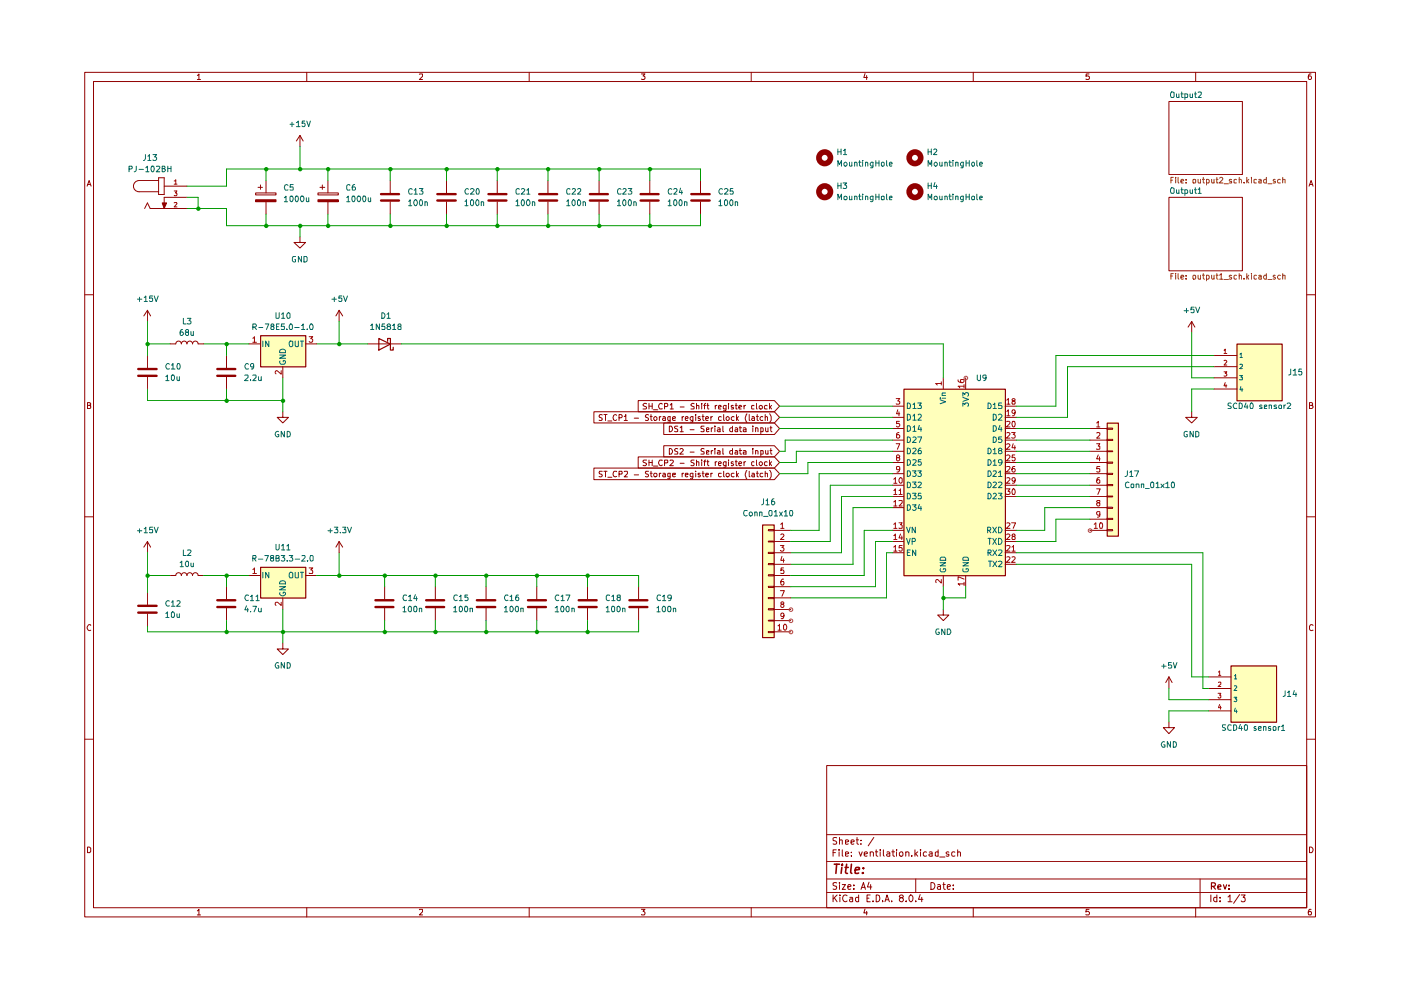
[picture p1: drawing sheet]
<svg xmlns="http://www.w3.org/2000/svg" width="297mm" height="210mm" viewBox="0 0 297 210" stroke-linecap="round" stroke-linejoin="round" font-family="sans-serif">
<g fill="none" stroke="#910000" stroke-width=".21">
<path d="M18 15.3h260.9v179.1h-260.9zM19.8 17.3h257.2v175.2h-257.2zM41.8 16l.4-.3v1.2M41.8 16.9h.7M65 15.3v2M88.9 15.8h.7v.4l-.7 .7h.7M112.2 15.3v2M136 15.7h.8l-.5 .4 .5 .3-.1 .4h-.7M159.3 15.3v2M183.4 15.6l-.3 .8h.8M183.7 16v.9M206.3 15.3v2"/>
<path d="M230.9 15.7h-.6l-.1 .5h.7v.6h-.7M253.5 15.3v2M278 15.7l-.4 .1-.2 .8a.35 .35 0 0 0 .3 .3 .35 .35 0 0 0 .4-.3v-.2a.35 .35 0 0 0-.4-.3 .35 .35 0 0 0-.3 .3M18.5 39.5l.4-1.2 .4 1.2M18.6 39.1h.5M277.6 39.5l.4-1.2 .4 1.2M277.7 39.1h.6M18 62.5h1.8M277 62.5h1.9M18.6 86l.5-.1v-.5h-.5v1.2h.5l.1-.1v-.5h-.2M277.6 86l.6-.1v-.5h-.6v1.2h.5l.3-.4-.3-.2M18 109.6h1.8"/>
<path d="M277 109.6h1.9M19.2 132.6v-.1a.54 .54 0 0 0-.6 .1 .54 .54 0 0 0-.1 .6l.2 .4h.5M278.4 132.6l-.1-.1a.42 .42 0 0 0-.7 .3l.1 .7 .3 .2 .4-.1M18 156.7h1.8M277 156.7h1.9M18.6 179.6h.3l.3 .2v.7l-.1 .3h-.5zM175.3 162.3h101.7v30.2h-101.7zM175.3 177h101.7M177.4 177.6h-.5l-.3 .1v.5l.7 .2 .1 .2-.3 .4-.5-.1M178 178.2l.2-.1 .4 .1v.8M178 177.6v1.4M179.3 178.6l.6-.2-.1-.2h-.5v.7h.5"/>
<path d="M180.4 178.6l.7-.2-.1-.2-.4-.1-.2 .1v.6l.2 .2 .4-.1M181.5 178.1h.5M181.7 177.6v1.2l.3 .2M182.6 178.9v.1M182.6 178.2h.1M185.3 177.6l-1.2 1.7M277.6 179.6a.66 .66 0 0 1 .8 .4 .66 .66 0 0 1-.3 .8h-.5zM41.8 193.1l.4-.3v1.2M41.8 194h.7M65 192.5v1.9M88.9 192.9h.7v.4l-.7 .7h.7M112.2 192.5v1.9"/>
<path d="M136 192.8h.8l-.5 .4 .5 .3-.1 .4h-.7M159.3 192.5v1.9M175.3 189.2h101.7M175.3 186.4h101.7M175.3 182.6h101.7M176.6 189.8v1.4M176.6 180.8h.5M176.9 190.3l.6 .9M177.3 180.2h-.7v1.3M177.4 187.2h-.8v.4l.7 .3 .1 .2-.3 .5-.5-.1M177.5 189.8l-.9 .8M177.9 180.2v.1"/>
<path d="M177.9 180.6v.9M178 187.1v.1M178 187.6v1M178.1 189.8v.1M178.1 190.3v.9M178.6 187.6h.7l-.7 1h.7M178.6 180.2v1.3h.1M179.3 181.1l.6-.2-.1-.2h-.5v.8h.5M179.6 189.9a.68 .68 0 0 0-1 .4 .68 .68 0 0 0 .7 .9l.3-.2M179.8 188.1l.6-.2v-.3h-.5l-.1 .2v.7h.6M180.2 190.3h.5l.1 .9M180.5 181.5h.1"/>
<path d="M180.5 180.7v.1M180.8 190.6h-.5l-.2 .3 .2 .3 .5-.1M181 188.4v.2M181 187.6v.2M182 190.3h-.5l-.1 .2v.4l.2 .3 .4-.1M182 189.8v1.4M182.1 180.6l.4 .9 .3-.9M182.6 188.6l.5-1.5 .4 1.5M182.7 188.1h.7M183.2 181.1l.7-.2-.2-.3-.5 .2v.6l.3 .1h.3M183.4 192.7l-.3 .9h.8M183.7 193.2v.8"/>
<path d="M183.8 190.4h.4M184.2 187l-.3 1.1h.9M184.5 189.8h-.7v1.4h.7M184.5 180.8l.3-.2 .4 .2v.7M184.5 180.6v.9M184.6 187.6v1M185.1 191v.2M185.6 180.6h.5M185.8 189.8h.3a.75 .75 0 0 1 .4 .8 .75 .75 0 0 1-.7 .6zM185.8 180.2v1.2l.3 .1M186.6 180.2v.1M186.6 180.6v.9"/>
<path d="M187.1 191v.2M187.3 180.2v1.2l.2 .1M187.6 191.2l.5-1.4 .5 1.4M187.8 190.8h.6M188.1 180.7l.3-.1 .3 .2v.7M188.7 180.9l-.7 .3 .1 .3h.6M189.1 191v.2M189.1 180.6h.6M189.3 180.2v1.2l.4 .1M190.1 180.2v.1M190.1 180.6v.9M190.7 180.9a.45 .45 0 0 1 .7-.2v.6a.41 .41 0 0 1-.3 .2 .41 .41 0 0 1-.4-.2z"/>
<path d="M191 190.3h-.2l-.1-.3 .6-.2 .2 .2-.1 .3-.7 .3v.3l.3 .3h.3l.2-.3v-.3l-.2-.3M192 180.8l.3-.2 .4 .2v.7M192 180.6v.9M192.1 191v.2M193.1 189.8a.75 .75 0 0 1 .5 .7 .75 .75 0 0 1-.5 .7 .92 .92 0 0 1 0-1.4zM193.3 181.5h.1M194 180.2v1.3M194.2 191v.2M194.2 181l.4 .5M194.2 186.4v2.8M194.6 180.6l-.6 .5M195.1 189.7l-.4 1h1"/>
<path d="M195.2 180.2v.1M195.2 180.6v.9M195.4 190.3v.9M196.4 180.7l-.4-.1-.2 .3v.6h.6M197 180.7h.6v.8M197.4 187.1a.73 .73 0 0 1 .8 .7 .73 .73 0 0 1-.8 .8zM197.6 180.9l-.7 .3 .3 .3h.4M198.8 187.6h.5l.1 1M198.9 180.7l-.3-.1-.3 .2v.7h.6M198.9 180.2v1.3M199.2 181.7h1.1M199.4 187.9l-.5 .1-.2 .2 .2 .4 .5-.1"/>
<path d="M199.9 187.6h.5M200.1 187.1v1.2l.3 .3M200.8 188.1l.7-.2-.1-.3h-.4l-.2 .2 .1 .7h.5M201.2 180.7l-.4-.1-.2 .2 .1 .2 .5 .1v.4h-.6M202.1 188.4v.2M202.1 187.6v.2M202.5 180.7l-.5-.1-.2 .3 .1 .6h.6M203 180.8l.2-.2 .4 .2v.7M203 180.2v1.3M206.3 192.5v1.9M230.9 192.8h-.6l-.1 .6 .2-.2h.3l.3 .3-.1 .4h-.7M253.5 192.5v1.9"/>
<path d="M254.4 186.4v6.1M256.7 189.8v1.4M258 190.3h-.5l-.2 .6a.45 .45 0 0 0 .7 .2M258 189.8v1.4M258.7 191v.2M258.7 190.3v.1M260.4 190.2l.4-.4v1.4M260.4 191.2h.8M262.8 189.7l-1.3 1.8M263.2 189.8h.8l-.4 .5h.3v.8l-.6 .1-.1-.2M278 192.8h-.4l-.2 .5 .1 .7h.5a.43 .43 0 0 0 0-.6 .43 .43 0 0 0-.5-.1l-.1 .2"/>
</g>
<path d="M256.9 187.9h.5a.45 .45 0 0 0 .2-.6l-.7-.1v1.3M257.2 187.9l.5 .6M258.2 188.1l.7-.2-.2-.3-.4 .1-.1 .7 .1 .1h.5M259.4 187.6l.3 .9 .4-.9M260.6 188.4v.1M260.6 187.7v.1" fill="none" stroke="#910000" stroke-width=".25"/>
<path d="M176.9 183.2h1.1M177.4 183.2l-.2 2M178.5 183.9l-.2 1.3M178.6 183.2v.3M179.2 183.9h.6M179.5 183.2l-.2 1.7 .4 .3M180.5 183.2l-.1 1.7 .2 .3M181.3 184.5l.9-.2v-.3l-.6-.1-.2 .3-.1 .9h.7M183 185l.1 .1h-.3l.2-.1-.1 .2M183.1 184v.2" fill="none" stroke="#910000" stroke-width=".34"/>
<g fill="#fff">
<path d="M247.8 21.5h15.6v15.5h-15.6z"/>
<path d="M247.8 41.8h15.6v15.6h-15.6z"/>
</g>
<g fill="#ffb">
<path d="M161.6 111.3h2.5v23.8h-2.5z"/>
<path d="M191.6 82.5h21.5v39.5h-21.5z"/>
<path d="M55.2 120.2h9.6v6.6h-9.6z"/>
<path d="M234.7 89.7h2.4v23.9h-2.4z"/>
<path d="M262.2 72.9h9.6v12h-9.6z"/>
<path d="M261 141.2h9.6v11.9h-9.6z"/>
<path d="M55.2 71.1h9.6v6.6h-9.6z"/>
</g>
<g fill="none" stroke="#910000" stroke-width=".21">
<path d="M33.6 38.3h-4.1a1.19 1.19 0 0 0-1.2 1.2 1.19 1.19 0 0 0 1.2 1.2h4.1M33.6 37.7h1.2v3.5h-1.2zM54.7 39.7h.9M55.2 39.2v.9M56.4 38.3v2.6M63.6 28.7l-.8 1.2M63.6 28.7v2.4M63.6 28.7l.7 1.2M67.8 39.7h1M68.3 39.2v.9M69.5 38.3v2.6M82.7 38.3v2.6"/>
<path d="M94.7 38.3v2.6M105.4 38.3v2.6M116.2 38.3v2.6M127 38.3v2.6M137.8 38.3v2.6M148.5 38.3v2.6M247.8 21.5h15.6v15.5h-15.6zM30.7 44.2l.6-1.2 .5 1.2h3M34.4 43h.9l-.5 1.2zM34.8 41.8v2.4M54.2 40.9h4.3v.4h-4.3zM54.2 42.3h4.3v.5h-4.3z"/>
<path d="M56.4 42.8v2.6M63.6 50.2v1.2h1.2l-1.2 1.2-1.3-1.2h1.3M67.4 40.9h4.3v.4h-4.3zM67.4 42.3h4.3v.5h-4.3zM69.5 42.8v2.6M82.7 42.8v2.6M94.7 42.8v2.6M105.4 42.8v2.6M116.2 42.8v2.6M127 42.8v2.6M137.8 42.8v2.6M148.5 42.8v2.6"/>
<path d="M247.8 41.8h15.6v15.6h-15.6zM71.9 65.8v2.4M71.9 65.8l-.7 1.2M71.9 65.8l.8 1.2M77.9 72.9h7.2M252.7 68.2l-.8 1.2M252.7 68.2v2.3M252.7 68.2l.6 1.2M257.4 75.4h4.8M257.4 77.7h4.8M60 87.3v1.2h1.1l-1.1 1.2-1.2-1.2h1.2M125.9 87.3h38.3l1.1 1.2-1.1 1.2h-38.3z"/>
<path d="M125.9 99.2h38.3l1.1 1.2-1.1 1.3h-38.3zM127.7 88h-.6v.5l.5 .2 .1 .2-.3 .3-.4-.1M127.7 99.9h-.6a.47 .47 0 0 0 0 .5 .47 .47 0 0 0 .5 .2v.4h-.6M128 87.9h.7M128 99.9h.7M128.4 87.9v1.3M128.4 99.9v1.2M128.9 89.3h.8M130.7 88.1v-.1a.61 .61 0 0 0-.7 .3 .61 .61 0 0 0 .1 .7l.3 .2 .3-.2M131.2 88.6l.6-.1v-.5l-.6-.1v1.3M132.3 88.3l.4-.4v1.3M132.3 89.2h.7"/>
<path d="M134.5 88.7h.9M135.3 96.9h28.9l1.1 1.2-1.1 1.1h-28.9zM135.3 84.9h28.9l1.1 1.2-1.1 1.2h-28.9zM137.1 97.6h-.6l-.2 .1 .2 .4 .6 .3-.3 .3h-.5M137.1 85.6l-.5-.1-.3 .3 .1 .2 .5 .2 .2 .3-.2 .2h-.6M137.5 88h-.6v.5l.5 .2 .1 .2-.2 .3-.5-.1M137.5 99.9h-.6a.47 .47 0 0 0 .1 .5 .47 .47 0 0 0 .4 .2v.4h-.6M137.6 86.1h.7M137.6 98.1h.7M137.6 85.5v1.2M137.6 97.6v1.1M137.9 88.3h.4"/>
<path d="M138 87.9v1.1l.3 .2M138 99.9v1l.3 .2M138.3 85.5v1.2M138.3 97.6v1.1M138.5 98.8h1M138.5 86.9h1M138.6 88.6l.4-.3 .3 .3v.3l-.4 .3-.3-.3zM139.8 88.3v.9M140.1 88.3l-.3 .3M140.4 97.6h-.5a.66 .66 0 0 0-.3 .7 .66 .66 0 0 0 .6 .4l.2-.1M140.4 85.7l-.2-.2a.66 .66 0 0 0-.6 .5 .66 .66 0 0 0 .3 .7l.5-.1M140.6 88.4l.3-.1 .2 .2v.7"/>
<path d="M140.7 89.7h23.5l1.1 1.2-1.1 1.2h-23.5zM140.7 94.5h23.5l1.1 1.2-1.1 1.2h-23.5zM140.9 98.1h.7v-.5h-.7v1.1M140.9 86.2h.5l.2-.2v-.3l-.2-.2h-.5v1.2M141.1 88.7h-.5l-.1 .1 .1 .4 .5-.1M141.9 90.4h.4a.66 .66 0 0 1 .3 .7 .66 .66 0 0 1-.7 .4zM141.9 95.1a.66 .66 0 0 1 .7 .4 .66 .66 0 0 1-.3 .8h-.4zM142.1 88.3v1.1l-.5 .1M142.1 88.4l-.4-.1-.1 .2v.5l.1 .2 .4-.1M142.1 97.6h.5l.2 .3-.8 .8h.8M142.1 85.9l.3-.4v1.2M142.1 86.7h.7"/>
<path d="M142.6 88.7h.6v-.3l-.4-.1-.2 .2 .1 .6h.5M143.7 90.4h-.5l-.2 .1 .2 .4 .5 .2v.4h-.7M143.7 95.2l-.4-.1-.3 .2 .1 .3 .6 .3v.3l-.7 .1M144.2 90.7l.3-.3v1.1M144.2 95.3l.4-.2 .3 .3-.8 .9h.8M144.2 91.5h.7M144.2 98.2h.8M144.2 86.3h.8M144.6 88.3v.9M145 88.3l-.4 .3M145.3 88.7h.6l-.2-.4-.4 .2v.5l.2 .2 .3-.1M146.3 91.1h.9"/>
<path d="M146.3 95.9h.9M146.9 88.3v1l-.1 .2h-.4M146.9 88.4l-.3-.1-.3 .3v.3l.3 .3 .3-.1M147.2 97.6h-.5l-.2 .1 .2 .4 .5 .1v.4l-.2 .1h-.5M147.2 85.6l-.5-.1-.2 .3 .1 .2 .6 .3v.3l-.7 .1M147.5 87.9v.2M147.5 99.9v.1M147.5 88.3v.9M147.7 98.1l.1-.2 .4 .1v.7M147.7 86h.5v.7M147.7 85.5v1.2M147.7 97.6v1.1"/>
<path d="M148.4 88.4h-.4v.3h.4l.1 .3-.1 .2-.4-.1M148.8 97.6h.1M148.8 85.5v.2M148.8 86v.7M148.8 97.9v.8M148.9 88.3h.4M149 87.9v1.1l.3 .2M149 99.9v1l.3 .2M149.2 97.9h.4M149.2 86h.4M149.3 90.4h-.6l-.1 .1 .1 .4 .6 .2v.4h-.7M149.3 95.2l-.4-.1-.3 .2 .1 .3 .6 .3v.3l-.7 .1"/>
<path d="M149.6 88.7h.6l-.2-.4-.4 .2v.5l.2 .2 .3-.1M149.6 97.6l-.2 .1v1M149.6 85.5l-.2 .2v1M149.8 91.1l.5-.1v-.2h-.5v.7h.5M149.8 95.9l.5-.1v-.2h-.5v.7h.5M149.9 97.9h.4M149.9 86h.4M150 97.6v1l.3 .1M150 85.5v1l.3 .2M150.7 88.3v.9M150.8 90.7v.8M150.8 95.5v.8"/>
<path d="M151.1 88.3l-.4 .3M151.1 90.7l-.3 .2M151.1 95.5l-.3 .3M151.6 90.4h.1M151.6 95.1v.2M151.6 90.7v.8M151.6 95.5v.8M151.7 86v.7M151.7 97.9v.8M152 97.9l-.3 .2M152 86h-.3v.2M152.2 90.8l.3-.1 .2 .2v.6"/>
<path d="M152.2 95.6l.3-.1 .2 .2v.6h-.5l-.1-.3 .6-.2M152.3 98.3l.6-.1-.1-.3-.5 .2v.5l.2 .1h.3M152.3 86.4l.6-.2-.1-.2-.5 .1v.4l.1 .2h.4M152.7 91l-.5 .1-.1 .2 .1 .2h.5M152.9 88.4l-.3-.1-.3 .3 .1 .5h.5M153.3 90.4v1.1h.1M153.3 95.1v1.2h.1M153.4 87.9v1.2l.2 .1M153.4 99.9v1.1l.2 .1M153.9 88.6l.5-.3 .2 .3v.3l-.4 .3-.3-.3zM153.9 97.9v1l-.1 .2h-.4M153.9 98l-.3-.1-.3 .2 .1 .6h.5"/>
<path d="M153.9 86v.9l-.2 .2h-.3M153.9 86a.36 .36 0 0 0-.6 .2l.1 .5h.5M154.4 97.6h.1M154.4 85.5v.2M154.4 86v.7M154.4 97.9v.8M155.3 90.8l-.3-.1-.3 .2 .1 .6h.5M155.3 95.1v1.2h-.4l-.2-.2 .1-.5h.5M155.3 90.4v1.1M155.5 98h-.5v.2l.4 .1 .1 .3-.1 .1h-.4M155.5 86h-.5v.3l.5 .1v.1v.2h-.5M155.6 88.4l-.3-.1-.3 .3v.3l.3 .3 .3-.1"/>
<path d="M155.9 90.8l.3-.1 .2 .2v.6M155.9 95.6l.3-.1 .2 .2v.6h-.5l-.1-.3 .2-.1 .4-.1M155.9 97.9h.4M155.9 86h.4M156.1 97.6v1.1h.2M156.1 85.5v1.2h.2M156.1 87.9v1.3M156.1 99.9v1.2M156.2 88.7l.4 .5M156.4 91l-.5 .1-.1 .2 .2 .2h.4M156.6 88.3l-.5 .5M156.6 98.3l.6-.1-.1-.3-.5 .2v.5l.2 .1h.4"/>
<path d="M156.6 86.4l.6-.2-.1-.2-.5 .1v.4l.1 .2h.5M156.7 90.7h.5M156.7 95.5h.5M156.9 90.4v1l.3 .1M156.9 95.1v1l.1 .2h.2M157.6 90.8l.4-.1 .2 .2v.6M157.6 95.6l.4-.1 .2 .2v.6h-.6v-.4l.6-.1M157.7 86v.7M157.7 97.9v.8M158.1 97.9l-.4 .2M158.1 86h-.4v.2M158.2 91l-.6 .1v.4h.6"/>
<path d="M158.3 87.7a1.44 1.44 0 0 0 0 1.9M158.3 99.8a1.32 1.32 0 0 0 0 1.7M158.8 87.9v1.2l.2 .1M158.8 99.9v1.1l.2 .1M159.4 88.4l.4-.1 .1 .2v.7M159.6 90.4h.1M159.6 95.1v.2M159.6 90.7v.8M159.6 95.5v.8M159.9 98l-.4-.1-.1 .2v.5l.1 .1h.4M159.9 86h-.5v.6l.5 .1M159.9 88.7h-.4l-.1 .1 .1 .4 .4-.1"/>
<path d="M160.2 90.9l.2-.2 .3 .2v.6M160.2 95.6l.3-.1 .2 .2v.6M160.2 90.7v.8M160.2 95.5v.8M160.4 97.6v1l.1 .1M160.4 85.5v1l.1 .2M160.4 88.3h.4M160.5 87.9v1.2l.3 .1M160.5 99.9v1.1l.3 .1M161 98.1l.4-.2 .2 .2v.4l-.4 .2-.2-.2zM161.1 86h.5v.5l-.1 .2h-.4l-.1-.2zM161.3 90.8l.3-.1 .2 .2v.6h-.5"/>
<path d="M161.3 95.6h.5v.6l-.5 .1M161.3 90.7v1.3M161.3 95.5v1.2M161.7 88.4l-.3-.1-.3 .3v.3l.3 .3 .3-.1M162.2 88.5l.2-.2 .3 .2v.7M162.2 87.9v1.3M162.2 99.9v1.2M162.3 90.7v.7l.2 .1h.3M162.3 95.5l.1 .8 .4-.1M162.7 98l-.4-.1-.2 .2 .1 .6h.5M162.7 86a.36 .36 0 0 0-.6 .2l.1 .5h.5M162.8 90.7v.8"/>
<path d="M162.8 95.5v.8M163.2 87.7a1.28 1.28 0 0 1 .1 1.6l-.1 .3M163.2 99.8l.3 .5v.7l-.3 .5M163.2 85.5v1.2M163.2 97.6v1.1M163.3 90.7h.4M163.3 95.5h.4M163.3 98.2l.3 .5M163.3 86.3l.3 .4M163.4 90.4v1l.3 .1M163.4 95.1v1l.3 .2M163.6 97.9l-.4 .5"/>
<path d="M163.6 86l-.4 .4M189.2 86.1h2.4M189.2 88.5h2.4M189.2 90.9h2.4M189.2 93.3h2.4M189.2 95.7h2.4M189.2 98.1h2.4M200 80.1v2.4M204.7 80.1v2.4M213.1 86.1h2.4M213.1 88.5h2.4M213.1 90.9h2.4"/>
<path d="M213.1 93.3h2.4M213.1 95.7h2.4M213.1 98.1h2.4M231.1 90.9h3.6M231.1 93.3h3.6M231.1 95.7h3.6M231.1 98.1h3.6M234.7 98h1.2v.2h-1.2zM234.7 95.6h1.2v.2h-1.2zM234.7 93.1h1.2v.3h-1.2zM234.7 90.8h1.2v.2h-1.2zM252.7 87.3v1.2h1.1l-1.1 1.2-1.3-1.2h1.3"/>
<path d="M257.4 80.1h4.8M257.4 82.5h4.8M31.3 114.8v2.4M31.3 114.8l-.8 1.2M31.3 114.8l.6 1.2M71.9 114.8l-.7 1.2M71.9 114.8v2.4M71.9 114.8l.8 1.2M128.9 101.2h.8M130.7 100l-.5-.1a.61 .61 0 0 0-.2 .8 .61 .61 0 0 0 .7 .3M131.2 100.5h.6v-.6h-.6v1.2M132.3 100h.7v.4l-.7 .7h.7"/>
<path d="M134.5 100.7h.9M137.9 100.3h.4M138.6 100.5l.2-.2h.3l.2 .2-.1 .5h-.5zM139.8 100.3v.8M140.1 100.3h-.2l-.1 .2M140.6 100.3h.4l.1 .8M141.1 100.6l-.5 .1-.1 .2 .1 .2 .5-.1M142.1 101h-.5l.1-.7h.4v1.1l-.2 .1-.3-.1M142.6 100.7l.6-.1v-.3h-.5l-.1 .2 .1 .5h.5M144.6 100.3v.8M145 100.3h-.3l-.1 .2M145.3 100.7l.6-.1-.1-.3h-.4l-.1 .2v.4l.2 .2 .3-.1"/>
<path d="M146.9 101h-.5l-.1-.5 .2-.2h.4v1l-.2 .2-.3-.1M147.5 100.3v.8M148.4 100.3h-.4v.4h.4l.1 .2-.1 .2-.4-.1M148.9 100.3h.4M149.6 100.7l.6-.1-.1-.3h-.4l-.1 .2v.4l.2 .2 .3-.1M150.7 100.3v.8M151.1 100.3h-.3l-.1 .2M152.9 100.3h-.5l-.1 .6a.36 .36 0 0 0 .6 .1M153.9 100.5l.2-.2h.3l.2 .2-.1 .5h-.5zM155.6 100.3h-.4l-.2 .2 .1 .5h.5M156.2 100.7l.4 .4M156.6 100.3l-.5 .5"/>
<path d="M159.4 100.3h.5v.8M159.9 100.6l-.5 .1v.2l.1 .2 .4-.1M160.4 100.3h.4M161.7 100.3h-.4l-.2 .2 .1 .5h.5M162.2 100.4l.5-.1v.8M162.9 119.5h1.2v.2h-1.2zM162.9 117.1h1.2v.3h-1.2zM162.9 114.7h1.2v.2h-1.2zM162.9 112.3h1.2v.2h-1.2zM164.1 112.5h3.6M164.1 114.8h3.6M164.1 117.2h3.6"/>
<path d="M164.1 119.6h3.6M189.2 112.5h2.4M189.2 114.8h2.4M189.2 117.2h2.4M189.2 102.9h2.4M189.2 105.3h2.4M189.2 107.6h2.4M189.2 100.4h2.4M213.1 112.5h2.4M213.1 114.8h2.4M213.1 117.2h2.4M213.1 119.6h2.4"/>
<path d="M213.1 102.9h2.4M213.1 105.3h2.4M213.1 100.4h2.4M231.1 112.5h3.6M231.1 102.9h3.6M231.1 105.3h3.6M231.1 107.6h3.6M231.1 100.4h3.6M231.1 110.1h3.6M234.7 112.3h1.2v.2h-1.2zM234.7 109.9h1.2v.3h-1.2zM234.7 107.5h1.2v.3h-1.2z"/>
<path d="M234.7 105.2h1.2v.1h-1.2zM234.7 102.7h1.2v.3h-1.2zM234.7 100.3h1.2v.3h-1.2zM31.3 125.6v2.6M31.3 130.1v2.7M36.1 122h1.2a.59 .59 0 0 1 .6-.6 .59 .59 0 0 1 .6 .6 .59 .59 0 0 1 .5-.6 .59 .59 0 0 1 .6 .6 .59 .59 0 0 1 .6-.6 .59 .59 0 0 1 .6 .6 .59 .59 0 0 1 .6-.6 .59 .59 0 0 1 .6 .6h1.2M48 124.4v2.6M48 129v2.6M52.8 122h2.4M60 136.3v1.3h1.1l-1.1 1.2-1.2-1.2h1.2M60 126.8v2.4M64.8 122h2.4"/>
<path d="M81.5 124.4v2.6M81.5 129v2.6M92.3 124.4v2.6M92.3 129v2.6M103.1 124.4v2.6M103.1 129v2.6M113.8 124.4v2.6M113.8 129v2.6M124.6 124.4v2.6M124.6 129v2.6M135.4 124.4v2.6M135.4 129v2.6"/>
<path d="M162.9 133.9h1.2v.2h-1.2zM162.9 131.5h1.2v.2h-1.2zM162.9 129h1.2v.3h-1.2zM162.9 126.7h1.2v.2h-1.2zM162.9 124.3h1.2v.3h-1.2zM162.9 121.8h1.2v.3h-1.2zM164.1 134h3.6M164.1 122h3.6M164.1 124.4h3.6M164.1 126.8h3.6M164.1 129.2h3.6M164.1 131.6h3.6"/>
<path d="M200 129.2v1.2h1.2l-1.2 1.2-1.2-1.2h1.2M200 122v2.4M204.7 122v2.4M247.8 153.1v1.2h1.2l-1.2 1.2-1.2-1.2h1.2M247.8 143.5l-.6 1.2M247.8 143.5v2.5M247.8 143.5l.7 1.2M256.2 143.5h4.8M256.2 146h4.8M256.2 148.4h4.8M256.2 150.7h4.8"/>
</g>
<g fill="none" stroke="#910000" stroke-width=".51">
<path d="M80.8 42.5h3.8M80.8 41.2h3.8M92.7 42.5h3.9M92.7 41.2h3.9M103.6 42.5h3.8M103.6 41.2h3.8M114.3 42.5h3.8M114.3 41.2h3.8M125.1 42.5h3.8M125.1 41.2h3.8M135.8 42.5h3.8M135.8 41.2h3.8"/>
<path d="M146.6 42.5h3.9M146.6 41.2h3.9M29.3 129.9h3.9M29.3 128.5h3.9M46.1 128.7h3.8M46.1 127.3h3.8M79.6 128.7h3.8M79.6 127.3h3.8M90.4 128.7h3.8M90.4 127.3h3.8M101.1 128.7h3.9M101.1 127.3h3.9"/>
<path d="M111.9 128.7h3.9M111.9 127.3h3.9M122.7 128.7h3.8M122.7 127.3h3.8M133.4 128.7h3.9M133.4 127.3h3.9"/>
</g>
<g fill="none" stroke="#910000" stroke-width="1.2">
<circle cx="174.9" cy="33.5" r="1.23"/>
<circle cx="194" cy="33.5" r="1.23"/>
<circle cx="174.9" cy="40.7" r="1.23"/>
<circle cx="194" cy="40.7" r="1.23"/>
</g>
<path d="M54.2 42.6h4.3M67.4 42.6h4.3" fill="none" stroke="#910000" stroke-width=".42"/>
<path d="M80.3 71.8l2.5 1.2-2.5 1.2zM82.2 72.4v-.6h.6v2.4h.6v-.6M262.3 73h9.5v12h-9.5zM191.7 82.5h21.5v39.6h-21.5zM234.8 89.7h2.3v24h-2.3zM161.7 111.3h2.4v23.9h-2.4zM55.3 120.3h9.5v6.5h-9.5zM261 141.2h9.7v11.9h-9.7z" fill="none" stroke="#910000" stroke-width=".25"/>
<g fill="none" stroke="#b90000" stroke-width=".21">
<path d="M259.5 74.3l.3-.3v.9M259.5 76.5a.31 .31 0 0 1 .4-.1 .31 .31 0 0 1 .1 .4l-.5 .6h.6M259.5 78.8h.6l-.3 .4 .3 .1v.3l-.2 .2-.4-.1M259.5 74.9h.6M190 84.5h.8l-.5 .5 .5 .2v.3l-.2 .2-.6-.1M190 94.1h.8l-.5 1.2M190.3 97l-.2-.4 .4-.2 .3 .4-.3 .2-.4 .1v.5l.2 .1h.2l.3-.2v-.3l-.3-.2M190.3 86.9l-.2 .8h.7M190.6 91.7l-.5 .3v.8h.6l.1-.4-.3-.3h-.2l-.2 .3M190.6 87.3v.9M190.7 89.3h-.6v.5h.6l.1 .5-.3 .2-.4-.1M190.8 99.4l-.2 .2-.5-.1v-.5l.5-.1a.88 .88 0 0 1-.2 1.2h-.2"/>
<path d="M199.6 81.3h-1.2l.3 .3M199.6 81v.6M203.1 80.5a.72 .72 0 0 0 .6 .6 .72 .72 0 0 0 .7-.2l-.2-.5h-.5l-.1 .5 .3 .2M204.4 81.9h-1.3l.4 .3M204.4 81.5v.7M213.5 84.9l.3-.4v1.2M213.5 87.2l.3-.3v1.3M213.5 89.4l.5-.1 .1 .4-.7 .8h.7M213.5 91.8l.4-.1 .2 .3-.7 .9h.7M213.5 94.2l.4-.1 .2 .3-.7 .9h.7M213.5 96.6l.4-.2 .2 .4-.7 .9h.7M213.5 99l.5-.1 .1 .3-.7 .9h.7"/>
<path d="M213.5 85.7h.6M213.5 88.2h.6M214.5 91.7h.7l-.4 .4 .4 .1v.6h-.7M214.6 89.4l.1-.1a.59 .59 0 0 1 .6 .4 .59 .59 0 0 1-.1 .7l-.2 .1-.4-.1zM214.8 85h-.2v-.2a.35 .35 0 0 1 .3-.3 .35 .35 0 0 1 .3 .3v.2l-.6 .1v.6h.6v-.4l-.2-.3M214.8 94.1l-.2 .8h.7M215.2 96.4h-.6v.6h.6v.6l-.5 .1-.1-.1M215.2 98.9l-.5 .1-.1 .8a.35 .35 0 0 0 .3 .3 .35 .35 0 0 0 .3-.3v-.2a.35 .35 0 0 0-.3-.3 .35 .35 0 0 0-.3 .3M215.2 94.5v.8M215.2 87.4a.35 .35 0 0 1-.3 .3 .35 .35 0 0 1-.3-.3v-.4l.4-.1a.72 .72 0 0 1 .2 .7 .72 .72 0 0 1-.6 .6M232.5 89.7l.3-.4v1.2M232.5 91.8h.7v.4l-.7 .7h.7"/>
<path d="M232.5 94.1h.7l-.4 .5 .4 .1v.5h-.7M232.5 90.5h.7M232.8 96.4l-.3 .9h.8M233.1 96.9v.8M233.2 98.9h-.6l-.1 .5h.7v.6h-.7M259.8 81.1l-.3 .7h.6M259.9 81.5v.6M165.5 115.7h.7l-.4 .4 .3 .1v.6l-.5 .1-.1-.2M165.5 111.2l.4-.4v1.2M165.5 113.4l.5-.2 .2 .4-.7 .8h.7M165.5 112h.7M165.8 118l-.3 .8h.8"/>
<path d="M166.1 118.5v.7M189.5 101.6l.3-.3v1.2M189.5 104l.3-.4v1.2M189.5 106.4l.3-.3v1.2M189.5 111.2l.3-.4v1.2M189.5 113.6l.3-.4v1.2M189.5 116l.3-.3v1.2M189.5 112h.7M189.5 102.5h.7M189.5 104.8h.7M189.5 107.3h.7M189.5 114.4h.7"/>
<path d="M189.5 116.9h.7M190.6 104h.2l.1-.4v1.2M190.6 106.2h.7v.4l-.7 .7h.7M190.6 110.8h.7l-.4 .5 .4 .1v.5h-.7M190.6 104.8h.7M190.8 101.4l.2-.1 .3 .2v.7l-.4 .3a.7 .7 0 0 1-.1-1.1zM190.9 113.2l-.3 .9h.8M191.2 113.6v.8M191.3 115.7h-.6l-.1 .5h.7v.5l-.2 .2h-.3l-.2-.2M213.4 103.6h.7l-.4 .6 .4 .1v.4l-.1 .1-.6-.1M213.5 115.8l.5-.1 .1 .3-.7 .9h.7M213.5 118.1l.4-.1 .2 .4-.7 .8h.7"/>
<path d="M213.5 110.9l.4-.1 .2 .4-.7 .8h.7M213.5 113.4l.4-.2 .2 .4-.7 .8h.7M213.5 101.4l.4-.1 .2 .3-.7 .9h.7M214.5 110.8h.8l-.5 1.2M214.6 116l.3-.3v1.2M214.6 118.1l.4-.1 .2 .4-.7 .8h.7M214.6 116.9h.6M214.8 113.7h-.2a.31 .31 0 0 1 .1-.4 .31 .31 0 0 1 .5 .1v.3l-.6 .1v.6h.6v-.4l-.2-.3M214.8 103.6a.75 .75 0 0 1 .3 1.2h-.4l-.1-.4v-.6zM215.2 101.8l-.4 .2h-.2v-.5a.35 .35 0 0 1 .3-.2 .35 .35 0 0 1 .3 .2l-.1 .9-.5 .1M232 111.2l.3-.4v1.2M232 112h.7"/>
<path d="M232.5 103.6h.8l-.5 1.2M232.8 106.6l-.3-.3 .2-.2h.4l.1 .3-.7 .4v.2l.3 .3 .4-.2v-.4l-.2-.1M233.1 101.3h-.3a.73 .73 0 0 0 0 1.2l.4-.1v-.5l-.4-.2-.3 .3M233.2 110.9l.3-.1a.86 .86 0 0 1 .1 1.2l-.4-.1zM233.2 109l-.2 .2h-.2l-.3-.2v-.4l.2-.1 .5 .1v.8l-.5 .3M53.6 120.7l.3-.3v1.2M53.6 121.6h.8M59.6 127.7v.7l-.7-.7h-.4l-.2 .2v.3l.2 .2M65.5 120.4h.8l-.4 .4 .4 .3-.1 .5-.7-.1M164.9 132.7l.4-.4v1.3M164.9 133.6h.7M165.5 125.2h.8l-.5 1.2"/>
<path d="M165.8 128.1l-.3-.2a.35 .35 0 0 1 .4-.3 .35 .35 0 0 1 .3 .3l-.2 .2a.36 .36 0 0 0-.5 .4 .36 .36 0 0 0 .6 .3 .36 .36 0 0 0 0-.6l-.1-.1M166.1 120.4h-.5l-.1 .6 .2-.2 .4 .1v.7l-.6-.1M166.1 122.8h-.2a.93 .93 0 0 0-.3 1.2h.5l.1-.5-.1-.2h-.5l-.1 .2M166.2 130.5a.35 .35 0 0 1-.3 .2 .35 .35 0 0 1-.4-.2l.1-.4h.5v.8l-.1 .3h-.4M166.4 132.3a.68 .68 0 0 1 .4 .7 .68 .68 0 0 1-.4 .6l-.3-.2v-.8zM199.6 122.9v.7l-.9-.7-.3 .2 .1 .4M204.4 123.8h-1.3l.4 .2v.1M204.4 122.8l-1.3-.5v.7M204.4 123.5v.6M258.2 147h.6l-.2 .4 .2 .1v.3l-.1 .2-.5-.2M258.3 142.5l.3-.2v.9M258.3 144.7l.5-.1v.4l-.6 .6h.6"/>
<path d="M258.3 143.2h.5M258.6 149.4l-.3 .6h.6M258.8 149.7v.7"/>
</g>
<g fill="none" stroke="#006665" stroke-width=".21">
<path d="M262.8 79.6h.6l-.3 .3 .3 .1v.4h-.6M262.9 75.1l.3-.2v.9M262.9 77.3l.4-.1 .1 .5-.6 .5h.6M262.9 75.8h.5M192.4 85.4a.66 .66 0 0 1 .6 .5 .66 .66 0 0 1-.2 .7h-.4zM192.4 87.8a.64 .64 0 0 1 .7 .6 .64 .64 0 0 1-.7 .7zM192.4 90.3h.4a.66 .66 0 0 1 .2 .7 .66 .66 0 0 1-.6 .5zM192.4 92.6l.6 .2 .1 .3-.1 .6-.4 .1h-.2zM192.4 95a.66 .66 0 0 1 .6 .4 .66 .66 0 0 1-.2 .8h-.4zM192.4 97.5h.4a.66 .66 0 0 1 .2 .7 .66 .66 0 0 1-.6 .5zM192.4 99.8h.4a.66 .66 0 0 1 .2 .8 .66 .66 0 0 1-.6 .4zM193.5 99.8h.7l-.4 .5 .4 .2v.4h-.7"/>
<path d="M193.6 85.8l.3-.4v1.2M193.6 88.2l.3-.4v1.3M193.6 90.6l.3-.3v1.2M193.6 92.7l.4-.1 .2 .4-.7 .8h.7M193.6 95.2l.4-.2 .2 .3-.7 .9h.7M193.6 97.6l.5-.1 .1 .3-.7 .9h.7M193.6 86.6h.6M193.6 89.1h.6M193.6 91.5h.6M194.6 85.4h.7l-.4 .6h.4v.1v.5l-.7-.1M194.6 92.6h.8l-.5 1.2M194.6 99.8h.7l-.4 .5 .4 .2v.4h-.7"/>
<path d="M194.7 88l.4-.2 .2 .4-.7 .9h.7M194.9 90.2l-.2 .8h.7M195.3 95h-.3a.93 .93 0 0 0-.3 1.2h.6v-.5v-.2h-.6v.2M195.3 97.5h-.6v.5h.6v.6l-.5 .1-.1-.2M195.3 90.6v.9M199.3 84.8l1.2 .4-1.2 .4M199.3 84.4h.1M199.7 84.4h.8M199.7 83.8h.8M200.5 83.3h-.8l.1 .5M204.1 86.1v-.7l.5 .4 .1-.4h.5l.1 .2v.4l-.1 .1M204.1 84.3l1.2 .4-1.2 .4"/>
<path d="M204.1 84v-.8l.5 .5 .1-.4h.5l.1 .5-.1 .2M209.5 85.4a.66 .66 0 0 1 .6 .5 .66 .66 0 0 1-.2 .7h-.4zM209.5 95a.66 .66 0 0 1 .6 .4 .66 .66 0 0 1-.2 .8h-.4zM209.5 97.5h.4a.66 .66 0 0 1 .2 .7 .66 .66 0 0 1-.6 .5zM209.5 99.8h.4a.66 .66 0 0 1 .2 .8 .66 .66 0 0 1-.6 .4zM210.6 85.8l.3-.4v1.2M210.6 87.8a.64 .64 0 0 1 .7 .6 .64 .64 0 0 1-.7 .7zM210.6 90.3h.4a.66 .66 0 0 1 .2 .7 .66 .66 0 0 1-.6 .5zM210.6 92.6l.6 .2 .1 .3-.1 .6-.4 .1h-.2zM210.6 95.3l.3-.3v1.2M210.6 97.8l.3-.3v1.2M210.6 99.9l.6-.1 .1 .4-.8 .8h.8"/>
<path d="M210.6 86.6h.7M210.6 96.2h.7M210.6 98.7h.7M211.7 88l.2-.2h.3l.2 .3v.3l-.7 .7h.7M211.9 95.5l-.2-.2 .2-.3h.3l.2 .3-.7 .5 .2 .4h.4l.1-.2v-.2l-.2-.3M212 90.2l-.3 .8h.7M212.3 90.6v.9M212.4 85.4h-.6l-.1 .6h.6l.1 .1v.4l-.1 .1-.6-.1M212.4 92.6h-.6l-.1 .6 .2-.1h.3l.2 .2v.4h-.7M212.4 98l-.1 .1h-.4l-.2-.1v-.4l.2-.1h.4l.1 .1-.1 .9-.4 .2M263.1 82l-.2 .6h.6M263.3 82.3v.7"/>
<path d="M192.2 111.8l.4 1.2 .4-1.2M192.2 114.1l.4 1.3 .4-1.3M192.4 102.2a.66 .66 0 0 1 .6 .4 .66 .66 0 0 1-.2 .8h-.4zM192.4 104.6a.66 .66 0 0 1 .6 .4 .66 .66 0 0 1-.2 .8h-.4zM192.4 107h.4a.66 .66 0 0 1 .2 .8 .66 .66 0 0 1-.6 .4zM192.4 117.1h.4M193 116.6h-.6v1.2h.6M193.4 114.8h.5l.2-.1v-.4l-.2-.2h-.5v1.3M193.5 102.2h.7l-.4 .4 .4 .3v.3l-.1 .2-.6-.1M193.5 104.6h.7l-.4 .5 .4 .2v.3l-.1 .2-.6-.1M193.5 107h.7l-.4 .5h.4v.5l-.2 .2h-.4l-.1-.2M194.1 111.8v1.2l-.7-1.2v1.2"/>
<path d="M194.2 116.6v1.2l-.7-1.2v1.2M194.7 102.3l.4-.1 .2 .3-.7 .9h.7M194.9 106.9l-.2 .9h.7M195.3 104.6h-.6v.6l.6-.1v.7l-.6-.1M195.3 107.4v.8M199.3 119.3h1.2l-1.2 .7h1.2M199.4 118.3l.2-.2h.7l.2 .4v.3h-1.2zM204.1 119.3h1.2l-1.2 .7h1.2M204.1 118.3l.3-.2h.6l.3 .4v.3h-1.2zM209.4 112.5l.6-.1v-.5l-.6-.1v1.2M209.5 117.2l.6-.1 .1-.3-.2-.2h-.5v1.2M209.5 102.2a.66 .66 0 0 1 .6 .4 .66 .66 0 0 1-.2 .8h-.4z"/>
<path d="M209.5 104.6a.66 .66 0 0 1 .6 .4 .66 .66 0 0 1-.2 .8h-.4zM209.5 114.1h.7M209.6 119h.6M209.6 112.5l.5 .5M209.7 117.2l.5 .6M209.8 114.1v1.3M209.9 119v1.2M210.5 116.6l.8 1.2M210.5 119l.8 1.2M210.5 111.8l.8 1.2M210.5 114.1l.8 1.3M210.6 102.3l.4-.1 .3 .3-.8 .9h.8"/>
<path d="M210.6 104.7l.4-.1 .3 .3-.8 .9h.8M211.3 111.8l-.8 1.2M211.3 114.1l-.8 1.3M211.3 116.6l-.8 1.2M211.3 119l-.8 1.2M211.7 116.7l.6-.1 .1 .2v.3l-.7 .7h.7M211.7 119.1l.5-.1 .2 .2-.7 1h.7M211.7 100.2l.4-.4v1.2M211.7 111.8a.66 .66 0 0 1 .7 .4 .66 .66 0 0 1-.2 .8h-.5zM211.7 114.1a.65 .65 0 0 1 .7 .7 .65 .65 0 0 1-.7 .6zM211.7 102.3l.5-.1 .2 .3-.7 .9h.7M211.7 104.6h.7l-.4 .5 .4 .2v.3l-.1 .2-.6-.1"/>
<path d="M211.7 101h.7M55.7 121.3v1.2M57 121.3v1.2l-.7-1.2v1.2M59.3 124.4h1.3l-1.3 .7h1.3M59.4 125.7h-.1a.6 .6 0 0 0 .6 .6 .6 .6 0 0 0 .6-.6l-.5-.1v.2M59.5 123.2h.9l.2 .6h-1.3zM61.6 121.3l.5 .2v.9l-.2 .1h-.4a.86 .86 0 0 1 .1-1.2zM62.6 121.3v1.1l.2 .1 .5-.1v-1.1M63.7 121.3h.7M64 121.3v1.2M199.4 120.6a.45 .45 0 0 0 .2 .7h.7a.45 .45 0 0 0 .1-.7h-.4v.1M204.1 120.6v.5l.3 .2h.6l.2-.2v-.5h-.4v.1"/>
<path d="M261.6 147.8h.6l-.3 .4h.2l.1 .4-.1 .2-.5-.1M261.7 143.3l.3-.3v.9M261.7 145.5l.4-.1 .1 .3-.6 .7h.6M261.7 143.9h.5M261.9 150.1l-.2 .7h.6M262.1 150.6v.5"/>
</g>
<path d="M34.4 43h.9l-.5 1.2z" fill="#910000"/>
<g fill="none" stroke="#910000" stroke-width=".21">
<path d="M34.8 39.5h4.8M34.8 44.2h4.8M34.8 41.8h4.8M31.3 65.8v2.4M31.3 75.4v2.6M31.3 79.9v2.6M31.3 65.8l-.8 1.2M31.3 65.8l.6 1.2M36.1 72.9h1.2a.59 .59 0 0 1 .6-.6 .59 .59 0 0 1 .6 .6 .59 .59 0 0 1 .5-.6 .59 .59 0 0 1 .6 .6 .59 .59 0 0 1 .6-.6 .59 .59 0 0 1 .6 .6 .59 .59 0 0 1 .6-.6 .59 .59 0 0 1 .6 .6h1.2M48 75.4v2.6M48 79.9v2.6M52.8 72.9h2.4"/>
<path d="M60 77.7v2.4M64.8 72.9h2.4"/>
</g>
<path d="M36.9 38.4l.4-.3v.9M36.9 39h.6M36.9 43l.5-.1 .1 .2-.6 .8h.6M36.9 40.5h.6l-.3 .4h.2l.1 .4-.1 .2-.5-.1M53.6 71.7l.3-.3v1.2M53.6 72.6h.8M59.6 78.6v.7l-.9-.7-.4 .2 .2 .5M65.5 71.4h.8l-.4 .4 .3 .1v.6l-.5 .1-.2-.2" fill="none" stroke="#b90000" stroke-width=".21"/>
<path d="M55.3 71.2h9.5v6.6h-9.5z" fill="none" stroke="#910000" stroke-width=".25"/>
<g fill="none" stroke="#006665" stroke-width=".21">
<path d="M248.4 19.5l.5 .2v.8l-.1 .2h-.5v-.2a.82 .82 0 0 1 .1-1zM249.4 19.9l.1 .8 .5-.1M250 19.9v.8M250.4 19.9h.5M250.5 19.5v1l.1 .2h.3M252.3 19.9l.1 .8 .4-.1M252.8 19.9v.8M253.3 19.9h.4M253.4 19.5v1l.3 .2M254 19.6h.7v.4l-.7 .7h.7M248.4 39.8l.5 .2v.8l-.1 .2h-.5a.86 .86 0 0 1 .1-1.2zM250.5 39.8v1l.1 .2h.3"/>
<path d="M251.2 20.7h.5v-.8h-.5v1.2M253.4 39.8v1l.3 .2M249.4 40.2l.1 .8 .5-.1M250 40.2v.8M250.4 40.2h.5M251.2 40.3a.36 .36 0 0 1 .6 .2l-.1 .5h-.5M251.2 40.2v1.2M252.3 40.2l.1 .8 .4-.1M252.8 40.2v.8M253.3 40.2h.4M254 40.1h.2l.2-.3v1.2M254 41h.7"/>
<path d="M55.7 72.3v1.2M57 72.3v1.2l-.7-1.2v1.2M59.3 75.3h1.3l-1.3 .7h1.3M59.4 76.6l-.1 .2 .3 .4 .8-.1 .2-.3-.1-.2-.5-.1v.2M59.4 74.3a.66 .66 0 0 1 .8-.2 .66 .66 0 0 1 .4 .7h-1.3zM61.5 72.3h.4l.2 .2v.8l-.5 .2a.86 .86 0 0 1-.1-1.2zM62.6 72.3v1l.2 .2 .5-.1v-1.1M63.7 72.3h.7M64 72.3v1.2"/>
</g>
<path d="M29.3 79.7h3.9M29.3 78.2h3.9M46.1 79.7h3.8M46.1 78.2h3.8" fill="none" stroke="#910000" stroke-width=".51"/>
<g fill="none" stroke="#090" stroke-width=".21">
<path d="M56.4 35.8v2.5M63.6 31.1v4.7M69.5 35.8v2.5M82.7 35.8v2.5M94.7 35.8v2.5M105.4 35.8v2.5M116.2 35.8v2.5M127 35.8v2.5M137.8 35.8v2.5M148.5 38.3v-2.5h-100.5v3.7h-8.4M39.6 44.2h8.4v3.7h100.5v-2.5M39.6 41.8h2.4v2.4"/>
<path d="M56.4 45.4v2.5M63.6 47.9v2.3M69.5 45.4v2.5M82.7 45.4v2.5M94.7 45.4v2.5M105.4 45.4v2.5M116.2 45.4v2.5M127 45.4v2.5M137.8 45.4v2.5M31.3 68.2v7.2M31.3 72.9h4.8M43.2 72.9h9.6"/>
<path d="M48 72.9v2.5M67.2 72.9h10.7M71.9 68.2v4.7M85.1 72.9h114.9v7.2M252.7 70.5v9.6h4.7M257.4 75.4h-33.5v10.7h-8.4M257.4 77.7h-31.1v10.8h-10.8M31.3 82.5v2.4h28.7M48 82.5v2.4M60 80.1v7.2M165.3 90.9h23.9M165.3 88.5h23.9"/>
<path d="M165.3 86.1h23.9M189.2 93.3h-22.7v2.4h-1.2M189.2 95.7h-20.4v2.4h-3.5M189.2 98.1h-17.9v2.3h-6M215.5 90.9h15.6M215.5 95.7h15.6M215.5 93.3h15.6M215.5 98.1h15.6M257.4 82.5h-4.7v4.8M31.3 117.2v8.4M71.9 117.2v4.8M189.2 117.2h-1.2v9.6h-20.3"/>
<path d="M189.2 112.5h-6v9.5h-15.5M189.2 107.6h-8.3v12h-13.2M189.2 114.8h-3.6v9.6h-17.9M189.2 102.9h-13.2v11.9h-8.3M189.2 105.3h-10.8v11.9h-10.7M189.2 100.4h-15.5v12.1h-6M215.5 119.6h37.2v23.9h3.5M215.5 117.2h39.5v28.8h1.2M215.5 105.3h15.6M215.5 100.4h15.6M215.5 102.9h15.6M231.1 110.1h-7.2v4.7h-8.4"/>
<path d="M231.1 107.6h-9.6v4.9h-6M31.3 122h4.8M43.2 122h9.6M48 122v2.4M48 131.6v2.4M60 129.2v7.1M67.2 122h68.2v2.4M81.5 122v2.4M81.5 131.6v2.4M92.3 122v2.4M92.3 131.6v2.4M103.1 122v2.4"/>
<path d="M103.1 131.6v2.4M113.8 122v2.4M113.8 131.6v2.4M124.6 122v2.4M124.6 131.6v2.4M135.4 131.6v2.4h-104.1v-1.2M200 124.4v4.8M204.7 124.4v2.4h-4.7M247.8 146v2.4h8.4M256.2 150.7h-8.4v2.4"/>
</g>
<g fill="none" stroke="#765500" stroke-width=".21">
<path d="M248.3 38.2h.3M248.8 37.6h-.5v1.2M249.3 37.6v.2M249.3 38v.8M249.8 37.6v1l.2 .2M250.4 38.5l.6-.2-.2-.3-.4 .2v.4l.1 .2h.4M251.5 38.7v.1M251.5 38.1v.1M252.9 38.1h.6l-.1 .7-.5-.1zM254 38l.1 .8 .4-.1M254.5 38v.8M254.9 38h.5"/>
<path d="M255.1 37.6v1l.3 .2M255.8 38.1l.3-.1 .3 .3-.1 .5h-.5M255.8 38v1.2M256.9 38l.1 .8 .4-.1M257.4 38v.8M257.8 38h.4M258 37.6v1.2h.2M258.6 37.8l.4-.2 .3 .3-.8 .9h.8M259.5 39h.9M261.1 38.1l-.3-.1-.2 .2 .2 .3h.3v.3h-.5M262.1 38.1h-.5v.6l.5 .1M262.7 38.1l.4-.1 .1 .2v.6"/>
<path d="M262.7 37.6v1.2M263.8 38.7v.1M264.3 37.6v1.2M264.4 38.4l.4 .4M264.8 38l-.5 .5M265.4 37.6v.2M265.4 38v.8M266.4 38.1h-.5v.6l.5 .1M266.9 38.1h.5v.7h-.5v-.3l.5-.2M268.5 37.6v1.2h-.4l-.2-.2 .1-.5h.5M268.8 39h.9M270.4 38.1l-.3-.1-.2 .2 .2 .3h.3v.3h-.5"/>
<path d="M271.5 38.1l-.4-.1-.2 .3v.3l.1 .2h.5M272 38.1h.5v.7M272 37.6v1.2M248.3 58.5h.3M248.8 58h-.5v1.2M249.3 58v.1M249.3 58.3v.9M249.8 58v1l.2 .2M250.4 58.8l.6-.1-.2-.4-.4 .2v.5l.1 .2 .4-.1M251.5 59v.2M251.5 58.4v.1M252.9 58.5l.2-.2 .4 .2v.5l-.2 .2-.4-.2z"/>
<path d="M254 58.3v.7l.2 .2 .3-.2M254.5 58.3v.9M254.9 58.3h.5M255.1 58v1l.3 .2M255.8 58.4l.3-.1 .3 .3-.1 .5h-.5M255.8 58.3v1.2M256.9 58.3v.7l.2 .2 .3-.2M257.4 58.3v.9M257.8 58.3h.4M258 58v1.1l.2 .1M258.6 58.3l.3-.3v1.2M258.6 59.2h.7"/>
<path d="M259.5 59.3h.9M261.1 58.4l-.3-.1-.2 .2 .2 .3 .3 .1v.2h-.5M262.1 58.4l-.3-.1-.2 .2v.5l.2 .2 .3-.1M262.7 58.5l.2-.2 .3 .2v.7M262.7 58v1.2M263.8 59v.2M264.3 58v1.2M264.4 58.7l.4 .5M264.8 58.3l-.5 .6M265.4 58v.1M265.4 58.3v.9M266.4 58.4l-.4-.1-.1 .2v.5l.1 .2 .4-.1"/>
<path d="M266.9 58.4h.5v.8M267.4 58.7l-.5 .1v.3h.5M268.5 58.4l-.3-.1-.3 .3v.3l.3 .3 .3-.1M268.5 58v1.2M268.8 59.3h.9M270.4 58.4l-.3-.1-.2 .3 .5 .4-.1 .2-.4-.1M271.5 58.4l-.4-.1-.2 .3v.3l.2 .3 .4-.1M272 58.5l.1-.2 .4 .1v.8M272 58v1.2"/>
</g>
<g fill="#090">
<circle cx="94.7" cy="35.9" r=".47"/>
<circle cx="94.7" cy="47.9" r=".47"/>
<circle cx="127.1" cy="47.9" r=".47"/>
<circle cx="116.2" cy="47.9" r=".47"/>
<circle cx="137.8" cy="35.9" r=".47"/>
<circle cx="137.8" cy="47.9" r=".47"/>
<circle cx="105.5" cy="35.9" r=".47"/>
<circle cx="116.2" cy="35.9" r=".47"/>
<circle cx="105.5" cy="47.9" r=".47"/>
<circle cx="127.1" cy="35.9" r=".47"/>
<circle cx="63.6" cy="35.9" r=".47"/>
<circle cx="63.6" cy="47.9" r=".47"/>
<circle cx="82.8" cy="47.9" r=".47"/>
<circle cx="82.8" cy="35.9" r=".47"/>
<circle cx="56.4" cy="35.9" r=".47"/>
<circle cx="69.6" cy="35.9" r=".47"/>
<circle cx="69.6" cy="47.9" r=".47"/>
<circle cx="56.4" cy="47.9" r=".47"/>
<circle cx="200" cy="126.8" r=".47"/>
<circle cx="71.9" cy="122.1" r=".47"/>
<circle cx="48.1" cy="122.1" r=".47"/>
<circle cx="60" cy="134" r=".47"/>
<circle cx="48.1" cy="134" r=".47"/>
<circle cx="48.1" cy="85" r=".47"/>
<circle cx="81.6" cy="134" r=".47"/>
<circle cx="81.6" cy="122.1" r=".47"/>
<circle cx="31.3" cy="122.1" r=".47"/>
<circle cx="60" cy="85" r=".47"/>
<circle cx="124.6" cy="122.1" r=".47"/>
<circle cx="103.1" cy="122.1" r=".47"/>
<circle cx="103.1" cy="134" r=".47"/>
<circle cx="113.8" cy="122.1" r=".47"/>
<circle cx="92.3" cy="134" r=".47"/>
<circle cx="92.3" cy="122.1" r=".47"/>
<circle cx="124.6" cy="134" r=".47"/>
<circle cx="113.8" cy="134" r=".47"/>
<circle cx="71.9" cy="73" r=".47"/>
<circle cx="42.1" cy="44.3" r=".47"/>
<circle cx="48.1" cy="73" r=".47"/>
<circle cx="31.3" cy="73" r=".47"/>
</g>
<g fill="none" stroke="#006665" stroke-width=".21">
<path d="M27.4 35.8l.6-.1v-.5h-.6v1.2M28.9 35.2v.9l-.4 .3M29.5 35.9h.9M30.8 32.8v.8l-.1 .4-.3 .1M30.9 35.6l.4-.4v1.2M30.9 36.4h.7M31.3 33.1l.4-.3v1.3M31.3 34.1h.7M32.1 35.3l.1-.1a.59 .59 0 0 1 .5 .4 .59 .59 0 0 1-.1 .7l-.2 .1-.3-.1zM32.4 32.8h.8l-.4 .5 .4 .2v.3l-.3 .3h-.3l-.2-.2M33.2 35.3l.5-.1 .2 .4-.8 .8h.8M34.4 35.7h.5v-.5h-.5v1.2h.4l.3-.4-.4-.3"/>
<path d="M35.6 35.2v1.2M35.6 35.7h.7M36.3 35.2v1.2M61.1 39.3l-.3-.2a.67 .67 0 0 0-.5 .5 .67 .67 0 0 0 .3 .7l.5-.1M61.5 26.3h.8M61.9 25.9v1M62.2 39.1h-.6l-.1 .6 .6-.1 .1 .6h-.7M62.8 26l.5-.3v1.2M62.8 26.9h.8M64.6 25.7h-.5l-.1 .5h.6v.6l-.4 .1-.2-.2M65 25.7l.5 1.2 .3-1.2M74.2 39.3l-.4-.2-.3 .4v.6l.2 .2 .5-.1"/>
<path d="M75.2 39.1l-.3 .1-.2 .3v.7l.5 .1 .2-.2v-.3l-.2-.2h-.4l-.1 .2M88.9 40h.8l-.4 .5 .4 .2v.3l-.2 .2-.6-.1M101.2 40a.75 .75 0 0 1 .2 1.2h-.3l-.2-.5 .1-.6zM133.2 40h.8l-.5 .5 .5 .2v.3l-.2 .2-.6-.1M144.3 39.9l-.3 .9h.7M155.4 40h-.5l-.1 .6 .6-.1v.7l-.6-.1M177.6 35.2v-1.1l.4 .8 .4-.8v1.1M177.6 39.4h.7M177.6 31.6v1.2M177.6 38.8v1.2M177.6 32.2h.7M178.3 31.6v1.2"/>
<path d="M178.3 38.8v1.2M178.7 38.8h.8l-.4 .4 .3 .1v.6h-.7M178.8 31.9l.4-.3v1.2M178.8 32.8h.7M178.9 34.6l.4-.2 .3 .2v.4l-.4 .2-.3-.2zM180.1 34.4v.8h.3l.2-.1M180.6 34.4v.8M181.2 34.6l.2-.2 .3 .2v.6M181.2 34.4v.8M182 34.4h.6M182.2 34.1v1l.4 .1M182.9 34.1h.1"/>
<path d="M182.9 34.4v.8M183.5 34.6l.2-.2 .3 .2v.6M183.5 34.4v.8M185.1 34.4v1l-.1 .2h-.4M185.1 34.5l-.3-.1-.3 .2v.4l.3 .2h.3M185.7 34.1v1.1M185.7 34.6h.7M186.4 34.1v1.1M186.9 34.6l.1-.2 .5 .2v.5l-.2 .1-.4-.1zM188 34.1v1l.1 .1M188.6 34.8l.6-.1-.2-.3-.4 .2v.5l.1 .1h.4M196.8 35.2v-1.1l.4 .8 .3-.8v1.1"/>
<path d="M196.8 31.6v1.2M196.8 38.8v1.2M196.8 39.4h.7M196.8 32.2h.7M197.5 31.6v1.2M197.5 38.8v1.2M198 31.8l.4-.2 .2 .3-.7 .9h.7M198.2 38.7l-.2 .9h.7M198.3 34.4l.4 .2v.4l-.2 .2-.5-.2v-.4zM198.6 39.2v.8M199.2 34.4v.7l.2 .1 .3-.1M199.7 34.4v.8"/>
<path d="M200.3 34.6l.2-.2 .3 .2v.6M200.3 34.4v.8M201.2 34.4h.5M201.4 34.1v1l.3 .1M202 34.1h.1M202 34.4v.8M202.6 34.6l.2-.2 .3 .1v.7M202.6 34.4v.8M204.2 34.4v1l-.1 .2h-.4M204.2 34.5l-.3-.1-.3 .2v.4l.3 .2h.3M204.8 34.1v1.1M204.8 34.6h.7"/>
<path d="M205.5 34.1v1.1M206.1 34.5l.3-.1 .2 .2v.5l-.2 .1-.4-.2zM207.1 34.1v1l.2 .1M207.7 34.8l.6-.1-.2-.3-.4 .2v.5l.2 .1h.3M60.3 41.9l.3-.3v1.2M60.3 42.8h.7M61.5 41.8l.2-.2a.6 .6 0 0 1 .5 .4 .6 .6 0 0 1-.2 .7l-.3 .1-.2-.3zM62.7 41.7l.1-.1a.59 .59 0 0 1 .5 .4 .59 .59 0 0 1-.1 .6l-.2 .2-.3-.2zM62.7 54.4h-.5l-.2 .2v.7a.45 .45 0 0 0 .7 .2v-.5h-.2M63.9 41.6a.61 .61 0 0 1 .6 .4 .61 .61 0 0 1-.2 .7 .61 .61 0 0 1-.7-.4 .61 .61 0 0 1 .3-.7zM63.9 54.4v1.2l-.6-1.2v1.2M64.4 54.4h.6l.1 .2v.7l-.3 .3h-.4z"/>
<path d="M65 41.9v.8l.3 .1 .2-.2M65.5 41.9v.9M73.5 41.9l.3-.3v1.2M73.5 42.8h.7M74.7 41.7l.1-.1a.59 .59 0 0 1 .5 .4 .59 .59 0 0 1-.1 .6l-.2 .2-.3-.2zM75.9 41.6a.61 .61 0 0 1 .6 .4 .61 .61 0 0 1-.2 .7 .61 .61 0 0 1-.6-.4 .61 .61 0 0 1 .2-.7zM77 41.7l.1-.1a.59 .59 0 0 1 .5 .4 .59 .59 0 0 1-.1 .6l-.2 .2-.3-.2zM78.1 41.9v.7l.1 .2 .4-.2M78.6 41.9v.9M86.6 42.7l.4-.4v1.3M86.6 43.6h.7M87.4 40.1l-.3-.1a.67 .67 0 0 0-.5 .5 .67 .67 0 0 0 .3 .7l.5-.1"/>
<path d="M87.8 40.3l.4-.3v1.2M87.8 41.2h.7M87.9 42.4a.61 .61 0 0 1 .7 .5 .61 .61 0 0 1-.4 .7 .71 .71 0 0 1-.3-1.2zM89.2 42.3a.68 .68 0 0 1 .4 .7 .68 .68 0 0 1-.4 .6l-.3-.5 .1-.6zM90.1 42.9l.3-.1 .2 .1v.7M90.1 42.8v.8M98.6 42.7h.1l.2-.4v1.3M98.6 43.6h.6M99.3 40.1l-.2-.1a.67 .67 0 0 0-.5 .5 .67 .67 0 0 0 .2 .7l.5-.1M99.8 40.1l.1-.1h.4l.2 .2-.7 1h.7M100 42.3a.68 .68 0 0 1 .4 .7 .68 .68 0 0 1-.4 .6l-.2-.2v-.8zM101 42.4l.3-.1 .2 .3v.8l-.2 .2a.71 .71 0 0 1-.3-1.2z"/>
<path d="M102 42.9h.5v.7M102 42.8v.8M109.4 42.7l.3-.4v1.3M109.4 43.6h.7M110.1 40.1l-.4-.1-.3 .3v.6l.2 .3 .5-.1M110.6 40.1l.4-.1 .3 .3-.8 .9h.8M110.8 42.3a.68 .68 0 0 1 .4 .7 .68 .68 0 0 1-.4 .6l-.3-.5 .1-.6zM111.7 40.3l.3-.3v1.2M111.7 41.2h.7M111.8 42.4a.61 .61 0 0 1 .6 .5 .61 .61 0 0 1-.4 .7 .71 .71 0 0 1-.2-1.2zM112.9 42.9l.3-.1 .2 .1v.7M112.9 42.8v.8"/>
<path d="M120.2 42.7l.3-.4v1.3M120.2 43.6h.6M120.8 40.1l-.3-.1-.3 .3v.6l.1 .3 .5-.1M121.3 40.1l.5-.1 .2 .3-.7 .9h.7M121.4 42.4l.3-.1 .2 .3v.8l-.2 .2a.71 .71 0 0 1-.3-1.2zM122.4 40.1l.2-.1h.4l.1 .1v.4l-.7 .7h.7M122.7 42.3a.68 .68 0 0 1 .4 .7 .68 .68 0 0 1-.4 .6l-.3-.2v-.8zM123.6 42.9l.4-.1 .1 .1v.7M123.6 42.8v.8M130.9 42.7l.3-.4v1.3M130.9 43.6h.7M131.7 40.1l-.3-.1a.67 .67 0 0 0-.5 .5 .67 .67 0 0 0 .3 .7l.5-.1"/>
<path d="M132.1 40.1l.4-.1 .3 .3-.8 .9h.8M132.2 42.4l.2-.1 .3 .3v.8l-.3 .2a.71 .71 0 0 1-.2-1.2zM133.4 42.3a.68 .68 0 0 1 .5 .7 .68 .68 0 0 1-.5 .6l-.2-.5 .1-.6zM134.4 42.9l.3-.1 .2 .1v.7M134.4 42.8v.8M141.7 42.7l.3-.4v1.3M141.7 43.6h.6M142.4 40.1l-.2-.1a.67 .67 0 0 0-.5 .5 .67 .67 0 0 0 .2 .7l.5-.1M142.8 40.1l.2-.1h.4l.1 .1v.4l-.7 .7h.7M143.1 42.3a.68 .68 0 0 1 .4 .7 .68 .68 0 0 1-.4 .6l-.3-.2v-.8zM144.2 42.3a.68 .68 0 0 1 .4 .7 .68 .68 0 0 1-.4 .6l-.3-.5 .1-.6zM144.5 40.4v.8"/>
<path d="M145.1 42.9h.5v.7M145.1 42.8v.8M152.4 42.7h.2l.2-.4v1.3M152.4 43.6h.7M153.2 40.1l-.3-.1a.67 .67 0 0 0-.5 .5 .67 .67 0 0 0 .3 .7l.5-.1M153.6 40.1l.2-.1h.3l.3 .2-.8 1h.8M153.9 42.3a.68 .68 0 0 1 .4 .7 .68 .68 0 0 1-.4 .6l-.3-.2v-.8zM154.9 42.4l.2-.1 .3 .3v.8l-.3 .2a.71 .71 0 0 1-.2-1.2zM155.9 42.9h.5v.7M155.9 42.8v.8M177.6 42.3v-1.1l.4 .8 .4-.8v1.1M179 41.7h.5l.1 .5-.2 .1h-.3l-.2-.1z"/>
<path d="M180.1 41.6v.7h.5M180.6 41.6v.7M181.2 41.7l.3-.1 .2 .2v.5M181.2 41.6v.7M182 41.6h.6M182.2 41.2v1l.1 .1h.3M182.9 41.2v.1M182.9 41.6v.7M183.5 41.7l.3-.1 .2 .2v.5M183.5 41.6v.7M185.1 41.6v.9l-.3 .3-.2-.1M185.1 41.7l-.3-.1-.3 .2v.4l.2 .1h.4"/>
<path d="M185.7 41.8h.7M185.7 41.2v1.1M186.4 41.2v1.1M186.9 41.7h.6l-.1 .6h-.5zM188 41.2v1l.1 .1M188.6 42l.6-.2-.2-.2-.4 .2v.4l.1 .1h.4M196.8 42.3v-1.1l.4 .8 .3-.8v1.1M198.1 41.7h.5l.1 .5-.1 .1h-.4l-.2-.1zM199.2 41.6l.1 .7h.4M199.7 41.6v.7M200.3 41.7l.4-.1 .1 .2v.5M200.3 41.6v.7"/>
<path d="M201.2 41.6h.5M201.4 41.2v1v.1h.3M202 41.2v.1M202 41.6v.7M202.6 41.7h.5v.6M202.6 41.6v.7M204.2 41.6v.9l-.2 .3-.3-.1M204.2 41.7l-.3-.1-.3 .2v.4l.2 .1h.4M204.8 41.2v1.1M204.8 41.8h.7M205.5 41.2v1.1M206.1 41.7h.5l-.1 .6h-.4z"/>
<path d="M207.1 41.2v1l.2 .1M207.7 42l.6-.2-.2-.2-.4 .2v.4l.1 .1h.4M29.1 63.4h1M29.6 63v.9M30.6 63.1l.3-.3v1.1M30.6 63.9h.7M32.4 62.8h-.6l-.1 .5h.7v.5l-.2 .1h-.4l-.1-.1M32.7 62.8l.4 1.1 .4-1.1M35.2 79.9l.3-.4v1.2M35.9 77.2l-.2-.1a.67 .67 0 0 0-.5 .5 .67 .67 0 0 0 .2 .6h.5M36.3 79.7l.2-.2a.6 .6 0 0 1 .6 .4 .6 .6 0 0 1-.3 .7l-.2 .1-.3-.3zM36.3 77.4h.2l.2-.3v1.1"/>
<path d="M36.3 78.2h.8M37.5 79.9v.6l.2 .2 .3-.2M37.8 77.1a.75 .75 0 0 1 .2 1.1h-.3l-.2-.4 .1-.6zM38 79.9v.8M38.7 69.9h-.3l-.2 .3v.8l.4 .1 .3-.2-.1-.4-.2-.1-.4 .1v.1M38.9 67.5v1.2h.6M39.6 70.5l-.3-.4 .3-.2h.2l.2 .4-.7 .3v.3l.3 .2 .4-.1v-.5h-.2M39.7 67.5h.8l-.4 .5 .4 .2v.3l-.2 .2-.6-.1M40.5 70.3v.7l.2 .1 .3-.1M41 70.3v.8M51.9 79.6l.6-.1 .1 .5-.8 .7h.8M52.7 77.2l-.3-.1a.67 .67 0 0 0-.5 .5 .67 .67 0 0 0 .3 .6h.5"/>
<path d="M53.6 69.4h.5l.3-.5-.3-.2h-.5v1.2M53.6 79.6h.7v.4l-.7 .7h.7M53.8 77.6v.1l-.4 .1-.3-.2v-.3l.3-.2 .4 .1v.8l-.2 .2h-.3M53.9 69.4l.5 .5M54.8 79.9v.6l.2 .2 .4-.2M54.9 69.4h.8M55.4 79.9v.8M56.2 68.7h.8l-.5 1.2M57.7 69.2h-.2a.31 .31 0 0 1 .1-.4 .31 .31 0 0 1 .4 0v.4l-.5 .1v.6h.5l.1-.2v-.3l-.3-.2M58.5 66.3l.1 1.2h.4l.2-.2v-1M58.6 69.3h.4M59.2 68.7h-.6v1.2h.6"/>
<path d="M59.7 66.6l.3-.3v1.2M59.7 67.5h.7M60.3 68.7h-.6l-.1 .6 .6-.1 .1 .6h-.7M60.8 69.8v.1M61 66.4l.2-.1 .3 .3v.7l-.2 .2-.3-.1a.78 .78 0 0 1 0-1zM61.5 68.8l.2-.1 .3 .2v.8l-.2 .2h-.3l-.2-.5zM62.5 69.4h.9M63.9 69h.2l.2-.3v1.2M63.9 69.9h.7M65.1 69.8v.1M65.8 68.8a.61 .61 0 0 1 .6 .3 .61 .61 0 0 1-.2 .8h-.4l-.1-.2-.1-.5zM70.4 63.4h.9"/>
<path d="M70.9 63v.9M72.5 62.8h-.6l-.1 .5h.7v.5l-.2 .1h-.3l-.2-.1M72.8 62.8l.5 1.1 .4-1.1M78.6 69l.3-.3v1.2M78.6 69.9h.7M80.4 68.7v1.2l-.6-1.2v1.2M81 66.3a.66 .66 0 0 1 .6 .4 .66 .66 0 0 1-.2 .8h-.4zM81.5 68.7h-.5v.6l.5-.1v.7l-.5-.1M82.1 66.6l.3-.3v1.2M82.1 67.5h.6M82.3 69.2l-.2-.3 .2-.2h.3l.2 .3-.7 .4 .1 .5h.4l.2-.2v-.3l-.2-.2M83.2 69l.4-.3v1.2"/>
<path d="M83.2 69.9h.7M84.6 69.2l-.3-.3 .3-.2h.3l.1 .4-.4 .1-.3 .2 .2 .5 .5-.1v-.4l-.1-.2M207.2 79.5v.9l.2 .3 .5-.2v-1M251.1 65.9h.9M251.6 65.4v.9M253.2 65.1h-.6l-.1 .6 .2-.2h.3l.2 .2v.5h-.7M253.5 65.1l.4 1.2 .5-1.2M273.7 78.2v1.1l-.5 .2M274.2 78.6l.4-.4v1.3M274.2 79.5h.7M275.9 78.2h-.5v.6h.5v.6l-.4 .1-.1-.2M35.2 80.7h.6"/>
<path d="M53.1 80.5v.2M59 91.5a.54 .54 0 0 0-.7 .6 .54 .54 0 0 0 .8 .5v-.5h-.2M60.3 91.5v1.1l-.7-1.1v1.1M60.9 91.5l.6 .1 .1 .4-.1 .5-.4 .1h-.2zM209.1 80l-.1 .2h-.5l-.1-.2v-.3l.1-.2 .6 .1v.8l-.2 .2-.4 .1M239 99.8v.9l-.1 .2-.4 .1M240.6 99.8h.8l-.5 1.2M251.7 91.5a.45 .45 0 0 0-.6 .2v.7a.45 .45 0 0 0 .6 .2v-.5h-.1M253 91.5v1.1l-.7-1.1v1.1M253.5 91.5h.3l.4 .2v.7l-.4 .2h-.3zM261 85.5l-.5-.1-.1 .2v.4l.6 .3-.1 .3h-.5M262.2 85.6l-.2-.2a.67 .67 0 0 0-.5 .6 .67 .67 0 0 0 .2 .6l.5-.1"/>
<path d="M262.7 85.4a.66 .66 0 0 1 .7 .5 .66 .66 0 0 1-.2 .7h-.5zM264.2 85.4l-.4 .9h.8M264.4 85.9v.7M265.3 85.4a.75 .75 0 0 1 .2 1.2h-.3l-.2-.4 .1-.6zM267.6 86l-.4-.1-.1 .1 .1 .3h.4v.3h-.5M268.1 86.3l.5-.2v-.1h-.5v.6h.5M269.1 86h.5v.6M269.1 85.9v.7M270.6 86l-.2-.1-.3 .1 .1 .2 .4 .1v.3h-.5M271.2 86h.5l-.1 .6h-.4zM272.2 85.9v.7M272.6 85.9l-.4 .2"/>
<path d="M272.9 85.6l.2-.2h.3l.3 .3-.8 .9h.8M29.1 112.5h1M29.6 112.1v.9M30.6 112.1l.3-.3v1.2M30.6 113h.7M32.4 111.8h-.6l-.1 .6 .6-.1 .1 .6h-.7M32.7 111.8l.4 1.2 .4-1.2M38.2 119.3l.3-.3v1.2M38.9 116.6v1.2h.6M39.5 119.1l.2-.1 .3 .2v.7l-.4 .3a.7 .7 0 0 1-.1-1.1zM39.8 116.7l.5-.1 .2 .3-.8 .9h.8M40.5 119.4v.6l.2 .2 .3-.1"/>
<path d="M41 119.4v.8M53.6 118.4h.6v-.6h-.6v1.2M53.9 118.4l.4 .6M54.8 118.5h.9M56.1 117.8h.8l-.5 1.2M57.6 118.3l-.3-.3 .2-.2h.4l.1 .4a.51 .51 0 0 0-.6 .7h.6v-.5l-.2-.1M58.5 118.4h.4l.3-.4-.2-.2h-.5v1.2h.5l.2-.1v-.4l-.3-.1M58.5 115.4v1l.2 .2h.2l.3-.3v-.9M59.6 117.8h.8l-.4 .4 .4 .3-.1 .4h-.7M59.7 115.8l.3-.4v1.2M59.7 116.6h.7M60.8 115.8l.3-.4v1.2"/>
<path d="M60.8 116.6h.7M60.9 118.9v.1M61.3 117.8h.8l-.4 .4 .3 .1v.6h-.7M62.6 118.5h.9M64 117.9l.6-.1 .1 .3-.8 .9h.8M65.2 118.9v.1M65.8 117.9l.4-.1 .2 .2v.7a.35 .35 0 0 1-.4 .3 .35 .35 0 0 1-.3-.5zM69.5 112.5h1M70 112.1v.9M70.9 111.8h.7l-.4 .5h.4v.2v.5l-.7-.1M72.2 112.9v.1M72.7 111.8h.6l-.3 .5 .3 .1v.5h-.6"/>
<path d="M73.7 111.8l.4 1.2 .4-1.2M158.4 108.3l-.5-.1a.61 .61 0 0 0-.2 .8 .61 .61 0 0 0 .7 .3M158.9 108.6h.4l.2 .2-.1 .5h-.5zM160 108.7l.2-.1 .3 .1v.7M160 108.6v.8M161.1 108.7l.1-.1h.4v.8M161.1 108.6v.8M161.9 105.8v.9l-.4 .3M161.9 109.5h.9M162.4 106.2l.3-.4v1.2M162.4 107h.7M163.2 108.2h.3l.2 .2v.7l-.2 .2a.6 .6 0 0 1-.6-.4 .6 .6 0 0 1 .3-.7z"/>
<path d="M164.1 105.8h-.3l-.2 .3v.8l.4 .1 .3-.2-.1-.4-.2-.1-.4 .1v.1M164.2 108.6l.3-.4v1.2M164.2 109.4h.7M165.3 108.6l.6 .8M165.9 108.6l-.6 .8M166.3 108.6l.3-.4v1.2M166.3 109.4h.7M167.5 108.3l.4-.1a.91 .91 0 0 1-.1 1.2l-.3-.1zM239.4 102.3l-.3-.1a.67 .67 0 0 0-.5 .5 .67 .67 0 0 0 .3 .7l.5-.1M239.5 100.2l.4-.4v1.2M239.5 101h.7M239.9 102.6l.5 .1-.1 .7h-.4z"/>
<path d="M240.9 102.7l.5-.1 .1 .8M240.9 102.6v.8M242 102.7l.5-.1v.8M242 102.6v.8M242.8 103.6h.9M244 102.3l.4-.1 .2 .3v.7l-.2 .2-.4-.1zM245.1 102.5l.4-.3v1.2M245.1 103.4h.7M246.1 102.6l.7 .8M246.8 102.6l-.7 .8M247.2 102.5l.4-.3v1.2M247.2 103.4h.7"/>
<path d="M248.4 102.3l.4-.1a.86 .86 0 0 1 0 1.2l-.4-.1zM35.2 130.1l.3-.4v1.2M35.2 130.9h.6M35.9 127.4a.55 .55 0 0 0-.8 .5 .55 .55 0 0 0 .8 .6M36.3 127.7l.4-.3v1.1M36.3 128.5h.8M36.4 129.8h.1a.6 .6 0 0 1 .6 .4 .6 .6 0 0 1-.3 .7h-.3l-.2-.2zM37.5 130.1l.1 .8 .4-.1M37.5 127.4h.4l.3 .3-.8 .8h.8M38 130.1v.8M38.2 120.2h.7M52.3 128.5l-.4 .8h.8"/>
<path d="M52.5 129v.7M52.7 126.3l-.5-.1a.67 .67 0 0 0-.3 .6 .67 .67 0 0 0 .5 .6l.3-.1M53.1 129.6v.1M53.1 126.5l.3-.3v1.2M53.1 127.4h.7M53.6 128.5h.8l-.5 1.2M54.3 126.5l.3-.3v1.2M54.3 127.4h.7M54.8 129v.6l.2 .1 .4-.1M55.4 129v.7M85.4 128.9l.4-.4v1.2M85.4 129.7h.7"/>
<path d="M86.2 126.3l-.5-.1a.67 .67 0 0 0-.3 .6 .67 .67 0 0 0 .6 .6l.2-.1M86.6 126.5l.4-.3v1.2M86.6 127.4h.7M86.7 128.6l.3-.1 .2 .3v.7l-.3 .2a.7 .7 0 0 1-.2-1.1zM87.8 128.6l.4-.1a.78 .78 0 0 1 0 1.2l-.5-.2zM88.1 126.1l-.4 .8h.8M88.3 126.5v.9M88.9 129h.4l.1 .7M88.9 129v.7M96.2 128.9l.3-.4v1.2M96.2 129.7h.7M97 126.3l-.6-.1a.67 .67 0 0 0-.2 .6 .67 .67 0 0 0 .5 .6l.3-.1"/>
<path d="M97.4 126.5l.3-.3v1.2M97.4 127.4h.7M97.5 128.6l.2-.1a.64 .64 0 0 1 .4 .7 .64 .64 0 0 1-.5 .5l-.2-.2zM98.6 128.6l.3-.1a.78 .78 0 0 1 0 1.2l-.3-.1zM99.2 126.2h-.6v.5l.4-.1 .2 .2v.5h-.6M99.7 129h.5v.7M99.7 129v.7M106.9 128.9l.4-.4v1.2M106.9 129.7h.7M107.7 126.3l-.5-.1a.67 .67 0 0 0-.3 .6 .67 .67 0 0 0 .6 .6l.2-.1M108.1 126.5l.4-.3v1.2M108.1 127.4h.7"/>
<path d="M108.2 128.6l.3-.1a.64 .64 0 0 1 .3 .7 .64 .64 0 0 1-.4 .5l-.3-.2zM109.4 128.6l.3-.1 .2 .3v.7l-.3 .2a.7 .7 0 0 1-.2-1.1zM109.9 126.2l-.4 .1-.2 .8a.35 .35 0 0 0 .4 .3 .35 .35 0 0 0 .3-.3v-.3a.35 .35 0 0 0-.3-.2 .35 .35 0 0 0-.4 .2M110.4 129h.5v.7M110.4 129v.7M117.7 128.9l.4-.4v1.2M117.7 129.7h.8M118.5 126.3l-.5-.1a.66 .66 0 0 0-.3 .7 .66 .66 0 0 0 .6 .5l.2-.1M119 128.6l.3-.1a.78 .78 0 0 1 0 1.2l-.3-.1zM119 126.5l.3-.3v1.2M119 127.4h.6M120 126.2h.8l-.5 1.2"/>
<path d="M120.2 128.6l.2-.1 .3 .3v.7l-.4 .2a.7 .7 0 0 1-.1-1.1zM121.3 129h.4l.1 .7M121.3 129v.7M128.5 128.9l.4-.4v1.2M128.5 129.7h.7M129.2 126.3l-.5-.1-.2 .2 .1 .8 .3 .2 .3-.1M129.7 128.6h.5l.1 .9a.35 .35 0 0 1-.4 .2 .35 .35 0 0 1-.3-.4zM129.7 126.5l.4-.3v1.2M129.7 127.4h.7M130.9 128.6l.3-.1a.64 .64 0 0 1 .3 .7 .64 .64 0 0 1-.4 .5l-.3-.2zM131.1 126.7l-.3-.4 .2-.1h.4l.1 .3-.7 .3v.3l.3 .3 .4-.1v-.5l-.2-.1M132 129h.4l.1 .7"/>
<path d="M132 129v.7M139.3 128.9l.3-.4v1.2M139.3 129.7h.7M140.1 126.3l-.6-.1a.67 .67 0 0 0-.2 .6 .67 .67 0 0 0 .5 .6l.3-.1M140.5 126.5l.3-.3v1.2M140.5 127.4h.7M140.6 128.6l.2-.1 .3 .3v.7l-.4 .2a.7 .7 0 0 1-.1-1.1zM141.7 128.6l.2-.1a.64 .64 0 0 1 .4 .7 .64 .64 0 0 1-.5 .5l-.2-.2zM142.3 126.7l-.1 .1h-.5l-.1-.1v-.4l.1-.1h.5a.94 .94 0 0 1 0 1.1l-.5 .1M142.8 129h.4l.1 .7M142.8 129v.7M199.1 133.4h-.5a.67 .67 0 0 0-.2 .6 .67 .67 0 0 0 .5 .5l.3-.1v-.4h-.3"/>
<path d="M200.3 133.4v1.1l-.6-1.1v1.1M200.8 133.4h.6a.66 .66 0 0 1 .2 .8 .66 .66 0 0 1-.8 .3zM59 140.6l-.1-.1a.66 .66 0 0 0-.5 .5 .66 .66 0 0 0 .2 .7l.5-.1v-.4h-.2M60.3 140.5v1.2l-.7-1.2v1.2M60.9 140.5a.66 .66 0 0 1 .6 .4 .66 .66 0 0 1-.2 .8h-.4zM246.3 141.2h.9M246.7 140.8v.9M246.9 157.3l-.1-.1a.66 .66 0 0 0-.6 .5 .66 .66 0 0 0 .3 .7l.5-.1v-.4h-.3M248.2 157.2v1.2l-.7-1.2v1.2M248.3 140.5h-.6v.6l.6-.1 .1 .2v.3l-.1 .2-.6-.1M248.8 140.5l.3 1.2 .4-1.2M248.8 157.2a.66 .66 0 0 1 .6 .5 .66 .66 0 0 1-.2 .7h-.4z"/>
<path d="M259.9 153.7l-.7 .1v.3l.7 .4-.3 .4-.4-.1M261 153.8l-.5-.1a.61 .61 0 0 0-.2 .8 .61 .61 0 0 0 .7 .3M261.5 153.7h.5a.66 .66 0 0 1 .2 .7 .66 .66 0 0 1-.7 .5zM263 153.6l-.3 .8h.7M263.2 154v.9M263.8 153.9l.2-.2h.3a.77 .77 0 0 1-.1 1.2l-.4-.3zM266.3 154.1l-.3-.1-.1 .3 .5 .4-.2 .2-.3-.1M266.8 154.4h.6v-.3l-.4-.1-.2 .3v.4l.2 .2 .4-.1M267.9 154.2l.2-.2 .3 .1v.8M267.9 154v.9M269.4 154.1l-.3-.1-.2 .3 .1 .1 .4 .1v.3h-.5M269.9 154.2l.5-.2 .1 .2v.6h-.6z"/>
<path d="M271 154v.9M271.4 154l-.4 .3M271.7 154l.3-.3v1.2M271.7 154.9h.7M272.5 146.5v1l-.5 .2M273 146.8l.3-.3v1.2M273 147.7h.7M274.4 146.4l-.2 .8h.7M274.8 146.9v.8"/>
</g>
<g fill="none" stroke="#b54549" stroke-width=".21">
<circle cx="204.8" cy="80.1" r=".38"/>
<circle cx="231.1" cy="112.5" r=".38"/>
<circle cx="167.7" cy="134" r=".38"/>
<circle cx="167.7" cy="129.3" r=".38"/>
<circle cx="167.7" cy="131.6" r=".38"/>
</g>
</svg>
